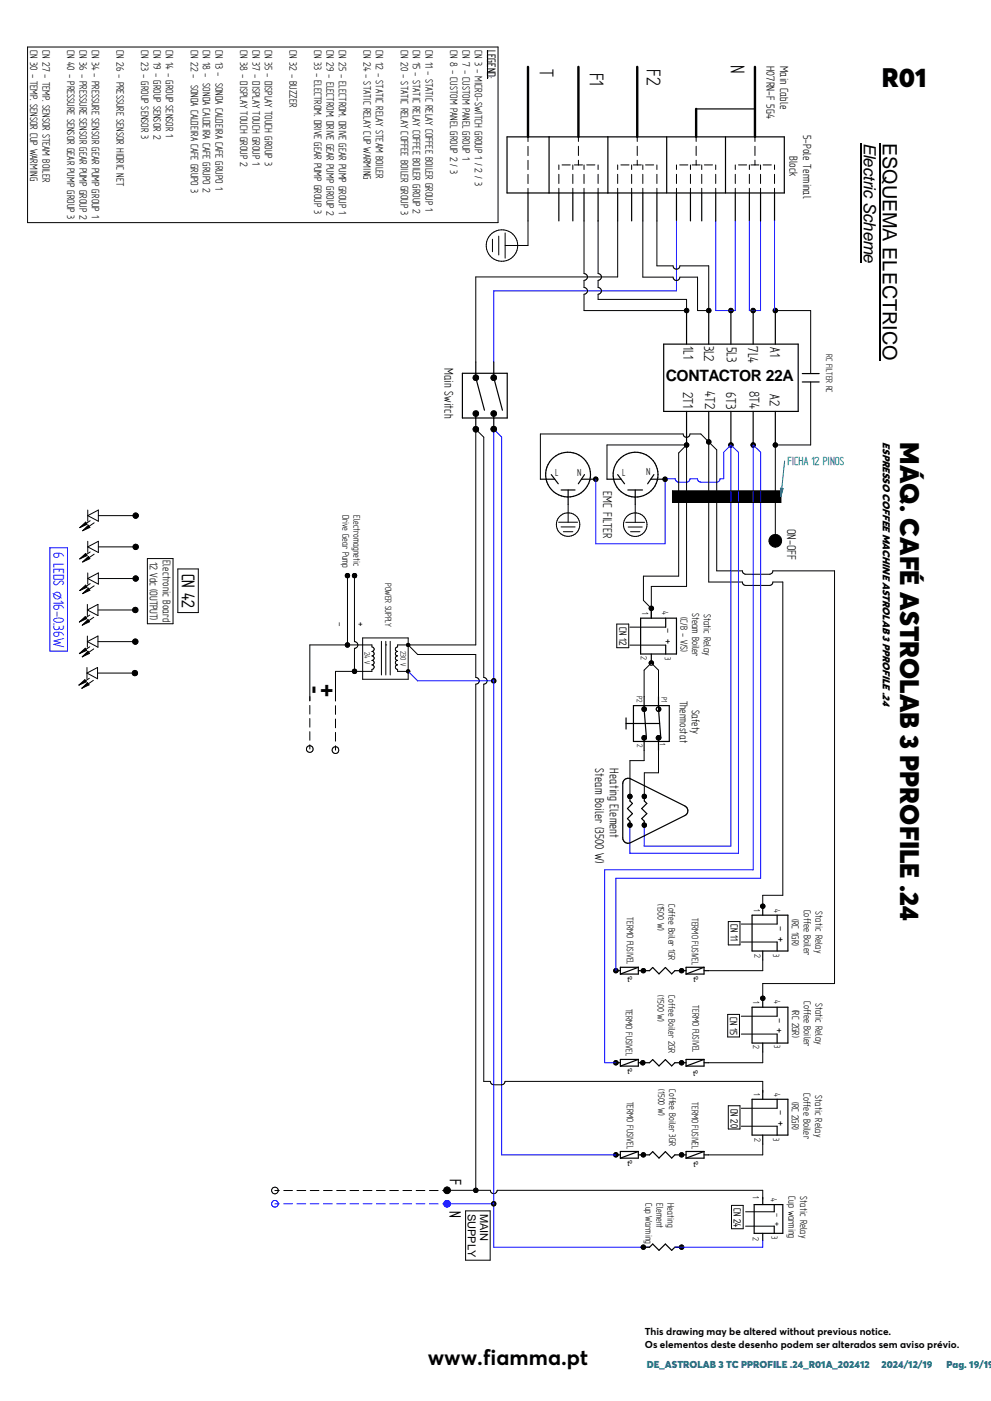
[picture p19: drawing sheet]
<svg xmlns="http://www.w3.org/2000/svg" width="420mm" height="594mm" viewBox="0 0 420 594" stroke-linecap="round" stroke-linejoin="round" font-family="sans-serif">
<defs><g id="words">
<g font-size="11.2">
<text x="373.9" y="36.8">R01</text>
<text x="381.7" y="187.5" transform="rotate(90 381.7 187.5)">MÁQ. CAFÉ ASTROLAB 3 PPROFILE .24</text>
</g>
<g font-size="9.6">
<text x="228.9" y="29.4" transform="rotate(90 228.9 29.4)">T</text>
<text x="274.3" y="29.4" transform="rotate(90 274.3 29.4)">F2</text>
<text x="309.8" y="27.5" transform="rotate(90 309.8 27.5)">N</text>
<text x="250.1" y="30.9" transform="rotate(90 250.1 30.9)">F1</text>
</g>
<g font-size="9.5">
<text x="130.6" y="291" transform="rotate(90 130.6 291)">-</text>
<text x="136.2" y="289.9" transform="rotate(90 136.2 289.9)">+</text>
</g>
<text font-size="9.1" x="181.4" y="578.7">www.fiamma.pt</text>
<text font-size="8.5" x="77.2" y="243.3" transform="rotate(90 77.2 243.3)">CN 42</text>
<text font-size="8.4" x="374.3" y="60.5" transform="rotate(90 374.3 60.5)">ESQUEMA ELECTRICO</text>
<g font-size="7.6">
<text x="190.8" y="499.8" transform="rotate(90 190.8 499.8)">F</text>
<text x="190.7" y="513.5" transform="rotate(90 190.7 513.5)">N</text>
</g>
<text font-size="7.3" fill="#00f" x="22.7" y="234.1" transform="rotate(90 22.7 234.1)">6 LEDS ø16-0.36W</text>
<text font-size="7.2" x="366.2" y="60.5" transform="rotate(90 366.2 60.5)">Electric Scheme</text>
<g font-size="6.9">
<text x="289.7" y="146.8" transform="rotate(90 289.7 146.8)">1L1</text>
<text x="298.5" y="146.5" transform="rotate(90 298.5 146.5)">3L2</text>
<text x="308.1" y="147" transform="rotate(90 308.1 147)">5L3</text>
<text x="317.2" y="146.8" transform="rotate(90 317.2 146.8)">7L4</text>
<text x="326.5" y="147.2" transform="rotate(90 326.5 147.2)">A1</text>
<text x="289.7" y="166.2" transform="rotate(90 289.7 166.2)">2T1</text>
<text x="299" y="165.9" transform="rotate(90 299 165.9)">4T2</text>
<text x="307.9" y="166.1" transform="rotate(90 307.9 166.1)">6T3</text>
<text x="317.8" y="165.7" transform="rotate(90 317.8 165.7)">8T4</text>
<text x="326.4" y="167.1" transform="rotate(90 326.4 167.1)">A2</text>
</g>
<text font-size="6.6" x="282.3" y="161.6">CONTACTOR 22A</text>
<g font-size="6.1">
<text x="188.4" y="156" transform="rotate(90 188.4 156)">Main Switch</text>
<text x="255.8" y="208.3" transform="rotate(90 255.8 208.3)">EMC FILTER</text>
<text x="333.8" y="224.3" transform="rotate(90 333.8 224.3)">ON-OFF</text>
<text x="252.4" y="325.8" transform="rotate(90 252.4 325.8)">Steam Boiler (3500 W)</text>
<text x="258.6" y="325.8" transform="rotate(90 258.6 325.8)">Heating Element</text>
</g>
<g font-size="6">
<text x="281.9" y="266.4" transform="rotate(90 281.9 266.4)">- +</text>
<text x="329.6" y="392.5" transform="rotate(90 329.6 392.5)">- +</text>
<text x="329.3" y="431.6" transform="rotate(90 329.3 431.6)">- +</text>
<text x="329.6" y="470.6" transform="rotate(90 329.6 470.6)">- +</text>
</g>
<g font-size="5.6">
<text x="325" y="28" transform="rotate(90 325 28)">H07RN-F 5G4</text>
<text x="330.8" y="28" transform="rotate(90 330.8 28)">Main Cable</text>
<text x="340.5" y="57.1" transform="rotate(90 340.5 57.1)">5-Pole Terminal</text>
<text x="334.8" y="66.1" transform="rotate(90 334.8 66.1)">Block</text>
</g>
<text font-size="5.5" x="206.6" y="21.2" transform="rotate(90 206.6 21.2)">LEGEND:</text>
<text font-size="5.5" fill="#008080" x="333.9" y="197.2">FICHA 12 PINOS</text>
<g font-size="5.4">
<text x="63.6" y="238.3" transform="rotate(90 63.6 238.3)">12 Vdc (OUTPUT)</text>
<text x="69" y="237.5" transform="rotate(90 69 237.5)">Electronic Board</text>
<text x="288.2" y="297.1" transform="rotate(90 288.2 297.1)">Thermostat</text>
<text x="293.3" y="300.9" transform="rotate(90 293.3 300.9)">Safety</text>
</g>
<g font-size="5.3">
<text x="142.8" y="263.8" transform="rotate(90 142.8 263.8)">-</text>
<text x="151.7" y="263.7" transform="rotate(90 151.7 263.7)">+</text>
</g>
<g font-size="5.2">
<text x="12.8" y="21.3" transform="rotate(90 12.8 21.3)">CN 30 - TEMP. SENSOR CUP WARMING</text>
<text x="18" y="21.3" transform="rotate(90 18 21.3)">CN 27 - TEMP. SENSOR STEAM BOILER</text>
<text x="28.5" y="21.3" transform="rotate(90 28.5 21.3)">CN 40 - PRESSURE SENSOR GEAR PUMP GROUP 3</text>
<text x="33.7" y="21.3" transform="rotate(90 33.7 21.3)">CN 36 - PRESSURE SENSOR GEAR PUMP GROUP 2</text>
<text x="38.9" y="21.3" transform="rotate(90 38.9 21.3)">CN 34 - PRESSURE SENSOR GEAR PUMP GROUP 1</text>
<text x="49.4" y="21.3" transform="rotate(90 49.4 21.3)">CN 26 - PRESSURE SENSOR HIDRIC NET</text>
<text x="59.9" y="21.3" transform="rotate(90 59.9 21.3)">CN 23 - GROUP SENSOR 3</text>
<text x="65.1" y="21.3" transform="rotate(90 65.1 21.3)">CN 19 - GROUP SENSOR 2</text>
<text x="70.4" y="21.3" transform="rotate(90 70.4 21.3)">CN 14 - GROUP SENSOR 1</text>
<text x="80.9" y="21.3" transform="rotate(90 80.9 21.3)">CN 22 - SONDA CALDEIRA CAFE GRUPO 3</text>
<text x="86.1" y="21.3" transform="rotate(90 86.1 21.3)">CN 18 - SONDA CALDEIRA CAFE GRUPO 2</text>
<text x="91.3" y="21.3" transform="rotate(90 91.3 21.3)">CN 13 - SONDA CALDEIRA CAFE GRUPO 1</text>
<text x="101.8" y="21.3" transform="rotate(90 101.8 21.3)">CN 38 - DISPLAY TOUCH GROUP 2</text>
<text x="107" y="21.3" transform="rotate(90 107 21.3)">CN 37 - DISPLAY TOUCH GROUP 1</text>
<text x="112.3" y="21.3" transform="rotate(90 112.3 21.3)">CN 35 - DISPLAY TOUCH GROUP 3</text>
<text x="122.7" y="21.3" transform="rotate(90 122.7 21.3)">CN 32 - BUZZER</text>
<text x="133.2" y="21.3" transform="rotate(90 133.2 21.3)">CN 33 - ELECTROM. DRIVE GEAR PUMP GROUP 3</text>
<text x="138.4" y="21.3" transform="rotate(90 138.4 21.3)">CN 29 - ELECTROM. DRIVE GEAR PUMP GROUP 2</text>
<text x="143.7" y="21.3" transform="rotate(90 143.7 21.3)">CN 25 - ELECTROM. DRIVE GEAR PUMP GROUP 1</text>
<text x="154.2" y="21.3" transform="rotate(90 154.2 21.3)">CN 24 - STATIC RELAY CUP WARMING</text>
<text x="159.4" y="21.3" transform="rotate(90 159.4 21.3)">CN 12 - STATIC RELAY STEAM BOILER</text>
<text x="169.9" y="21.3" transform="rotate(90 169.9 21.3)">CN 20 - STATIC RELAY COFFEE BOILER GROUP 3</text>
<text x="175.1" y="21.3" transform="rotate(90 175.1 21.3)">CN 15 - STATIC RELAY COFFEE BOILER GROUP 2</text>
<text x="180.3" y="21.3" transform="rotate(90 180.3 21.3)">CN 11 - STATIC RELAY COFFEE BOILER GROUP 1</text>
<text x="190.8" y="21.3" transform="rotate(90 190.8 21.3)">CN 8 - CUSTOM PANEL GROUP 2 / 3</text>
<text x="196" y="21.3" transform="rotate(90 196 21.3)">CN 7 - CUSTOM PANEL GROUP 1</text>
<text x="201.3" y="21.3" transform="rotate(90 201.3 21.3)">CN 3 - MICRO-SWITCH GROUP 1 / 2 / 3</text>
</g>
<g font-size="4.9">
<text x="235.3" y="201.8">L</text>
<text x="244.6" y="201.6">N</text>
<text x="263.8" y="201.8">L</text>
<text x="274" y="201.5">N</text>
<text x="288.5" y="261.8" transform="rotate(90 288.5 261.8)">(C/B - V/S)</text>
<text x="293.5" y="259.9" transform="rotate(90 293.5 259.9)">Steam Boiler</text>
<text x="298.4" y="260.3" transform="rotate(90 298.4 260.3)">Static Relay</text>
<text x="335.7" y="389.8" transform="rotate(90 335.7 389.8)">(RC 1GR)</text>
<text x="340.7" y="385.7" transform="rotate(90 340.7 385.7)">Coffee Boiler</text>
<text x="345.7" y="386.5" transform="rotate(90 345.7 386.5)">Static Relay</text>
<text x="340.8" y="424.4" transform="rotate(90 340.8 424.4)">Coffee Boiler</text>
<text x="345.8" y="425.2" transform="rotate(90 345.8 425.2)">Static Relay</text>
<text x="335.8" y="428.1" transform="rotate(90 335.8 428.1)">(RC 2GR)</text>
<text x="335.7" y="467.3" transform="rotate(90 335.7 467.3)">(RC 2GR)</text>
<text x="340.7" y="463.6" transform="rotate(90 340.7 463.6)">Coffee Boiler</text>
<text x="345.7" y="464.4" transform="rotate(90 345.7 464.4)">Static Relay</text>
<text x="334.3" y="507.3" transform="rotate(90 334.3 507.3)">Cup warming</text>
<text x="339.2" y="507.3" transform="rotate(90 339.2 507.3)">Static Relay</text>
</g>
<g font-size="4.8">
<text x="262.6" y="265.8" transform="rotate(90 262.6 265.8)">CN 12</text>
<text x="309.8" y="392" transform="rotate(90 309.8 392)">CN 11</text>
<text x="309.5" y="431.3" transform="rotate(90 309.5 431.3)">CN 15</text>
<text x="309.8" y="470.1" transform="rotate(90 309.8 470.1)">CN 20</text>
<text x="311.1" y="512.3" transform="rotate(90 311.1 512.3)">CN 24</text>
<text x="328.4" y="514.3" transform="rotate(90 328.4 514.3)">- +</text>
</g>
<g font-size="4.7">
<text x="198.4" y="514.8" transform="rotate(90 198.4 514.8)">SUPPLY</text>
<text x="203.6" y="514.8" transform="rotate(90 203.6 514.8)">MAIN</text>
</g>
<g font-size="4.6">
<text x="145.2" y="218.4" transform="rotate(90 145.2 218.4)">Drive Gear Pump</text>
<text x="149.9" y="218.4" transform="rotate(90 149.9 218.4)">Electromagnetic</text>
<text x="278.7" y="383.3" transform="rotate(90 278.7 383.3)">(1500 W)</text>
<text x="283.4" y="383.3" transform="rotate(90 283.4 383.3)">Coffee Boiler 1GR</text>
<text x="265.8" y="389" transform="rotate(90 265.8 389)">TERMO FUSIVEL</text>
<text x="293.3" y="389.2" transform="rotate(90 293.3 389.2)">TERMO FUSIVEL</text>
<text x="278.7" y="422.1" transform="rotate(90 278.7 422.1)">(1500 W)</text>
<text x="283.4" y="422.1" transform="rotate(90 283.4 422.1)">Coffee Boiler 2GR</text>
<text x="265.3" y="427.7" transform="rotate(90 265.3 427.7)">TERMO FUSIVEL</text>
<text x="293.6" y="426.3" transform="rotate(90 293.6 426.3)">TERMO FUSIVEL</text>
<text x="279.1" y="461.9" transform="rotate(90 279.1 461.9)">(1500 W)</text>
<text x="283.7" y="461.9" transform="rotate(90 283.7 461.9)">Coffee Boiler 3GR</text>
<text x="265.8" y="467.1" transform="rotate(90 265.8 467.1)">TERMO FUSIVEL</text>
<text x="293.3" y="467.3" transform="rotate(90 293.3 467.3)">TERMO FUSIVEL</text>
<text x="273.7" y="510.1" transform="rotate(90 273.7 510.1)">Cup Warming</text>
<text x="278.4" y="510.1" transform="rotate(90 278.4 510.1)">Element</text>
<text x="283" y="510.1" transform="rotate(90 283 510.1)">Heating</text>
</g>
<text font-size="4.5" x="374.4" y="187.5" transform="rotate(90 374.4 187.5)">ESPRESSO COFFEE MACHINE ASTROLAB 3 PPROFILE .24</text>
<g font-size="4.4">
<text x="350.3" y="150.1" transform="rotate(90 350.3 150.1)">RC FILTER RC</text>
<text x="163.4" y="247.2" transform="rotate(90 163.4 247.2)">POWER SUPPLY</text>
</g>
<g font-size="4.3">
<text x="272.2" y="259.3" transform="rotate(90 272.2 259.3)">1</text>
<text x="280.8" y="259.2" transform="rotate(90 280.8 259.2)">4</text>
<text x="271.7" y="278.1" transform="rotate(90 271.7 278.1)">2</text>
<text x="281.8" y="278.6" transform="rotate(90 281.8 278.6)">3</text>
<text x="319.7" y="385.4" transform="rotate(90 319.7 385.4)">1</text>
<text x="328.2" y="385.3" transform="rotate(90 328.2 385.3)">4</text>
<text x="319.9" y="404.7" transform="rotate(90 319.9 404.7)">2</text>
<text x="327.9" y="404.3" transform="rotate(90 327.9 404.3)">3</text>
<text x="319.4" y="424.4" transform="rotate(90 319.4 424.4)">1</text>
<text x="328.3" y="424.1" transform="rotate(90 328.3 424.1)">4</text>
<text x="319.4" y="443.3" transform="rotate(90 319.4 443.3)">2</text>
<text x="328.2" y="443.2" transform="rotate(90 328.2 443.2)">3</text>
<text x="319.7" y="463.5" transform="rotate(90 319.7 463.5)">1</text>
<text x="328.2" y="463.4" transform="rotate(90 328.2 463.4)">4</text>
<text x="319.9" y="482.7" transform="rotate(90 319.9 482.7)">2</text>
<text x="327.9" y="482.4" transform="rotate(90 327.9 482.4)">3</text>
<text x="319.2" y="507.1" transform="rotate(90 319.2 507.1)">1</text>
<text x="326.9" y="508.1" transform="rotate(90 326.9 508.1)">4</text>
<text x="319.2" y="524.5" transform="rotate(90 319.2 524.5)">2</text>
<text x="327.1" y="524.1" transform="rotate(90 327.1 524.1)">3</text>
</g>
<g font-size="4.2">
<text x="273.4" y="566">This drawing may be altered without previous notice.</text>
<text x="273.4" y="571.5">Os elementos deste desenho podem ser alterados sem aviso prévio.</text>
</g>
<g font-size="4.2" fill="#008080">
<text x="274.2" y="580.1">DE_ASTROLAB 3 TC PPROFILE .24_R01A_202412</text>
<text x="373.7" y="580.1">2024/12/19</text>
<text x="401.4" y="580.1">Pag. 19/19</text>
</g>
<g font-size="3.8">
<text x="154.6" y="276.4" transform="rotate(90 154.6 276.4)">24 V</text>
<text x="169.8" y="276.1" transform="rotate(90 169.8 276.1)">230 V</text>
<text x="270" y="295" transform="rotate(90 270 295)">P2</text>
<text x="280.5" y="295.7" transform="rotate(90 280.5 295.7)">P1</text>
<text x="270.2" y="315.3" transform="rotate(90 270.2 315.3)">2</text>
<text x="279.8" y="315.1" transform="rotate(90 279.8 315.1)">1</text>
</g>
<g font-size="3.3">
<text x="266" y="416.6">tº</text>
<text x="294" y="416.6">tº</text>
<text x="266" y="455.6">tº</text>
<text x="293.8" y="456.1">tº</text>
<text x="266" y="494.6">tº</text>
<text x="294" y="494.7">tº</text>
</g>
</g></defs>
<g fill="#000">
<path d="M365 60.5h.5v50.8h-.5zM372.7 60.5h.7v92.3h-.7z"/>
<circle cx="267.1" cy="337.7" r=".17"/>
<circle cx="267.1" cy="337.7" r=".25"/>
<circle cx="273.2" cy="337.7" r=".17"/>
<circle cx="273.2" cy="337.7" r=".25"/>
<circle cx="267.1" cy="349.9" r=".17"/>
<circle cx="267.1" cy="349.9" r=".25"/>
<circle cx="273.2" cy="349.9" r=".17"/>
<circle cx="273.2" cy="349.9" r=".25"/>
</g>
<g fill="none" stroke="#000" stroke-width=".42">
<path d="M11.7 19.9h199.5v74.5h-199.5zM206.5 21.2v12.2M223.9 58v2M245.2 58v2M270.2 58v2M295.1 58v2M320.1 58v2M223.9 62.1v3.9M223.9 68v3.9M223.9 74v3.9M223.9 79.9v1.9M236.9 69.9v2"/>
<path d="M236.9 73.9v3.9M236.9 79.8v2M238.3 69.9h3.5M242.9 69.9v2M242.9 73.9v3.9M242.9 79.8v2M245.2 62v4M245.2 67.9v2M247 69.9h-3.5M247.6 69.9v2M247.6 73.9v3.9M247.6 79.8v2"/>
<path d="M248.8 69.9h3.4M253.6 69.9v2M253.6 73.9v3.9M253.6 79.8v2M261.9 69.9v2M261.9 73.9v3.9M261.9 79.8v2M263.2 69.9h3.5M267.8 69.9v2M267.8 73.9v3.9M267.8 79.8v2M270.2 62v4"/>
<path d="M270.2 67.9v2M271.9 69.9h-3.4M272.5 69.9v2M272.5 73.9v3.9M272.5 79.8v2M273.7 69.9h3.5M278.5 69.9v2M278.5 73.9v3.9M278.5 79.8v2M286.8 69.9v2M286.8 73.9v3.9M286.8 79.8v2"/>
<path d="M288.2 69.9h3.4M292.7 69.9v2M292.7 73.9v3.9M292.7 79.8v2M293.4 69.9h3.4M295.1 62v4M295.1 67.9v2M297.5 69.9v2M297.5 73.9v3.9M297.5 79.8v2M298.6 69.9h3.5M303.4 69.9v2"/>
<path d="M303.4 73.9v3.9M303.4 79.8v2M311.7 69.9v2M311.7 73.9v3.9M311.7 79.8v2M313.1 69.9h3.5M317.7 69.9v2M317.7 73.9v3.9M317.7 79.8v2M318.3 69.9h3.5M320.1 62v4M320.1 67.9v2"/>
<path d="M322.5 69.9v2M322.5 73.9v3.9M322.5 79.8v2M323.6 69.9h3.4M328.4 69.9v2M328.4 73.9v3.9M328.4 79.8v2M214.2 98.8v10.7M223.9 93.7v10.4M253.5 93.7h.1M253.6 93.7v22.3M261.9 93.7v23.7h-60.2v36.1"/>
<path d="M278.5 93.7v19M208.8 101.4v5.4M211.5 100.1v8M288.2 112.7h12.3M247.6 131.7h43.5M253.6 121.9a1.42 1.42 0 0 1 1.4 1.4 1.42 1.42 0 0 1-1.4 1.5v2.2M328.7 131.7h15v26.7M343.7 162v26.7h-15M201.7 183.2v90.3h-33.1v.8a.95 .95 0 0 0-1 1 .95 .95 0 0 0 1 .9 .95 .95 0 0 0-1 1 .95 .95 0 0 0 1 .9 .95 .95 0 0 0-1 1 .95 .95 0 0 0 1 .9 .95 .95 0 0 0-1 1 .95 .95 0 0 0 1 .9 .95 .95 0 0 0-1 1 .95 .95 0 0 0 1 .9v.9h4.5M291.1 188.7h-33.8v14.5M41.7 218.7h15.8M240.9 213.9v7.5"/>
<path d="M269.3 213.9v7.6M41.7 231.9h15.8M236.9 221.4h8M237.9 223.4h5.9M238.8 225.5h4.1M265.3 221.5h8M266.3 223.5h6M267.3 225.5h4M41.5 258.7h15.9M41.7 245.3h15.8M75.4 241.3h8.7v18.5h-8.7zM276.1 248.7h15"/>
<path d="M303.9 242.1h10.8l.3 .8 1.2 .6h10l1.2-.6 .3-.8h26.1v175h-30.4v6.2l.7-.7M331.9 246.8v132.8h-8.5v4.7M41.5 272.1h15.9M131.4 273.5v23.6M153.8 273.5h3.9v.8a.95 .95 0 0 1 .9 1 .95 .95 0 0 1-.9 .9 .95 .95 0 0 1 .9 1 .95 .95 0 0 1-.9 .9 .95 .95 0 0 1 .9 1 .95 .95 0 0 1-.9 .9 .95 .95 0 0 1 1 1 .95 .95 0 0 1-1 .9 .95 .95 0 0 1 1 1 .95 .95 0 0 1-1 .9v.9h-3.9M153.8 270.5h19.3v17.5h-19.3zM161.7 271.9v14.3M163.6 271.9v14.3M165.4 271.9v14.3M173.1 273.5l4 4h24.6v9.8a1.42 1.42 0 0 1 1.5 1.4 1.42 1.42 0 0 1-1.5 1.4M41.4 285.4h15.8M273.1 295.4v-11.2l3-3.1 3.1 3.1v11.2"/>
<path d="M273.1 318.2v4.3h-6v15.2M279.2 318.2v9.5h-6v10M308.8 390.8h4.9v9.9h-4.9zM314.3 391.8h15.2M314.3 399.5h15.2M271.8 411.6h1M323.4 407.1v4.5h-23M308.5 430.1h5v9.6h-5zM314.3 430.9h15.2M314.3 438.5h15.2M323.4 446.1v4.5h-23M271.8 489.7h1"/>
<path d="M300.4 489.7h23M310.1 511.1h5v9.9h-5zM316.1 513.8h12.2M316.1 519.9h12.2M323.4 504.7v3.7"/>
<circle cx="212.8" cy="104.1" r="6.7"/>
<circle cx="328.7" cy="131.7" r=".94"/>
<circle cx="300.5" cy="187.4" r=".96"/>
<circle cx="309.9" cy="188.7" r=".96"/>
<circle cx="319.3" cy="188.7" r=".96"/>
<circle cx="57.5" cy="218.7" r="1.14"/>
<circle cx="252.6" cy="203.2" r=".94"/>
<circle cx="282" cy="203.2" r=".96"/>
<circle cx="57.5" cy="231.9" r="1.14"/>
<circle cx="240.9" cy="222.5" r="5"/>
<circle cx="269.3" cy="222.5" r="5"/>
<circle cx="57.4" cy="258.7" r="1.14"/>
<circle cx="57.5" cy="245.3" r="1.14"/>
<circle cx="57.4" cy="272.1" r="1.14"/>
<circle cx="173.1" cy="273.5" r=".72"/>
<circle cx="57.2" cy="285.4" r="1.14"/>
<circle cx="173.1" cy="284.7" r=".7"/>
<circle cx="276.2" cy="281.2" r=".96"/>
<circle cx="267.1" cy="337.7" r=".94"/>
<circle cx="273.2" cy="337.7" r=".96"/>
<circle cx="267.1" cy="349.9" r=".95"/>
<circle cx="273.2" cy="349.9" r=".95"/>
<circle cx="323.4" cy="384.2" r=".95"/>
<circle cx="261.1" cy="411.6" r=".96"/>
<circle cx="272.8" cy="411.6" r=".96"/>
<circle cx="289" cy="411.6" r=".95"/>
<circle cx="323.4" cy="423.3" r=".95"/>
<circle cx="261.1" cy="450.7" r=".95"/>
<circle cx="272.5" cy="450.7" r=".96"/>
<circle cx="289" cy="450.7" r=".96"/>
<circle cx="261.1" cy="489.7" r=".95"/>
<circle cx="272.8" cy="489.7" r=".95"/>
<circle cx="289" cy="489.7" r=".95"/>
<circle cx="189.6" cy="504.7" r="1.41"/>
</g>
<g fill="none" stroke="#000" stroke-width=".51">
<path d="M215 58h117.5v23.8h-117.5zM232.8 58v23.8M257.7 58v23.8M282.7 58v23.8M295.1 46.2h25M307.6 58v23.8M223.9 81.8v11.9M236.9 81.8v11.9M242.9 81.8v11.9M247.6 81.8v11.9M253.6 81.8v11.9M261.9 81.8v11.9"/>
<path d="M267.8 81.8v11.9M272.5 81.8v11.9M278.5 81.8v11.9M286.8 81.8v11.6M292.7 81.8v11.9M297.5 81.8v11.9M303.4 81.8v11.9M311.7 81.8v11.9M317.7 81.8v11.9M322.5 81.8v11.9M328.4 81.8v11.9M340.1 158.4h7.2"/>
<path d="M340.1 162h7.2M229.1 203.2h6.1M233.7 201.3l3 3.8M237.9 207.8h5.9M240.9 207.8v6.1M246.5 203.2h6.1M247.8 201.3l-2.6 3.8M257.3 203.2h6.1M261.9 201.3l2.9 3.8M266.2 207.8h6.2M269.3 207.8v6.1M275.9 203.2h6.1"/>
<path d="M277.2 201.3l-2.6 3.8M264.8 330.5a2.38 2.38 0 0 1 2.5-.3l23.1 11.6a2.26 2.26 0 0 1 1.2 2 2.26 2.26 0 0 1-1.2 2l-23.1 11.5a2.26 2.26 0 0 1-3.3-2v-23zM267.1 337.7v1.9l1 1.1-2.1 2.2 2.1 2.1-2.1 2.1 1.1 1.1v1.7M273.2 337.7v1.9l1 1.1-2.1 2.2 2.1 2.1-2.1 2.1 1.1 1.1v1.7M318.9 388.1h15.2v15.2h-15.2zM323.4 384.3v3.8M329.5 388.1v3.7M329.5 399.5v3.8M261.1 411.6h1.9M270.6 411.6h1.9M270.6 410.2h-7.6v2.8M270.6 410.2v2.8h-7.6"/>
<path d="M270.6 410.2l-7.6 2.8M290.9 411.6h-4.8l-1.3 1.4-2.7-2.7-2.7 2.7-2.7-2.7-1.3 1.3h-2.6M298.5 411.6h1.9M298.5 410.2h-7.6v2.8M298.5 410.2v2.8h-7.6M298.5 410.2l-7.6 2.8M323.4 403.3v3.8M318.9 427.1h15.2v15.2h-15.2zM323.4 423.3v3.8M329.5 427.1v3.8M329.5 438.5v3.8M261.1 450.6h1.9"/>
<path d="M270.6 450.6h4.8l1.3-1.3 2.7 2.7 2.7-2.7 2.7 2.7 1.3-1.4h4.8M270.6 449.2h-7.6v2.9M270.6 449.2v2.9h-7.6M270.6 449.2l-7.6 2.9M298.5 450.6h1.9M298.5 449.2v2.9h-7.6M298.5 449.2h-7.6v2.9M298.5 449.2l-7.6 2.9M323.4 442.3v3.8M261.1 489.7h1.9M270.6 488.3h-7.6v2.8M270.6 488.3v2.8h-7.6"/>
<path d="M270.6 489.7h1.9M270.6 488.3l-7.6 2.8M272.8 489.7h2.6l1.3-1.3 2.7 2.7 2.7-2.7 2.7 2.7 1.3-1.4h4.8M298.5 488.3v2.8h-7.6M298.5 488.3h-7.6v2.8M298.5 489.7h1.9M298.5 488.3l-7.6 2.8M319.7 510.8h12.2v12.2h-12.2zM323.4 507.7v3.1M328.3 510.8v3M328.3 519.9v3.1M323.4 523v3"/>
<circle cx="240.9" cy="201.2" r="9.5"/>
<circle cx="269.5" cy="201.3" r="9.5"/>
</g>
<g fill="#000">
<path d="M328.7 131.7h.9l-.2 .7-.7 .2z" fill-rule="evenodd"/>
<path d="M328.1 188l.6-.3v2l-.8-.5z" fill-rule="evenodd"/>
<path d="M328.7 187.7l.7 .3 .2 .7h-.9z" fill-rule="evenodd"/>
<path d="M328.7 188.7h.9l-.2 .7-.7 .3z" fill-rule="evenodd"/>
<path d="M282 202.3a.95 .95 0 0 1 .9 .9 .95 .95 0 0 1-.9 1z" fill-rule="evenodd"/>
<path d="M281.3 202.5l.7-.2v.9h-.9z" fill-rule="evenodd"/>
<path d="M172.6 273l.5-.2v.7h-.8z" fill-rule="evenodd"/>
<path d="M172.3 273.5h.8v.7z" fill-rule="evenodd"/>
<path d="M173.1 272.8l.7 .7h-.7z" fill-rule="evenodd"/>
<path d="M173.1 273.5h.7l-.5 .7h-.2z" fill-rule="evenodd"/>
<path d="M173.1 284a.7 .7 0 0 1 .7 .7 .7 .7 0 0 1-.7 .7z" fill-rule="evenodd"/>
<path d="M172.3 284.7h.8v.7l-.5-.2z" fill-rule="evenodd"/>
<path d="M172.6 284.2l.5-.2v.7h-.8z" fill-rule="evenodd"/>
<path d="M173.1 284a.7 .7 0 0 1 .7 .7 .7 .7 0 0 1-.7 .7z" fill-rule="evenodd"/>
<path d="M275.5 280.5l.6-.3v.9l-.6 .7-.3-.7z" fill-rule="evenodd"/>
<path d="M275.4 280.5a.97 .97 0 0 1 1.7 .4l-.3 .9-.7-.7-.6 .7z" fill-rule="evenodd"/>
<path d="M276.1 280.2l.9 .6-.2 1-.7-.7z" fill-rule="evenodd"/>
<path d="M322.7 383.6l.7-.3v1.9l-.9-.6z" fill-rule="evenodd"/>
<path d="M261.1 410.7l.7 .2 .3 .7h-1z" fill-rule="evenodd"/>
<path d="M260.3 411.1l.8-.4v.9h1l-.5 .8a.95 .95 0 0 1-1.1-.1 .95 .95 0 0 1-.2-1.2z" fill-rule="evenodd"/>
<path d="M324.1 422.6l.2 1.1-.9 .6v-1z" fill-rule="evenodd"/>
<path d="M323.4 422.4l.7 .2-.7 .7z" fill-rule="evenodd"/>
<path d="M322.7 422.6l.7-.2v1.9l-.9-.7z" fill-rule="evenodd"/>
<circle cx="328.7" cy="131.7" r=".95"/>
<circle cx="328.7" cy="131.7" r=".94"/>
<circle cx="300.5" cy="187.4" r=".95"/>
<circle cx="309.9" cy="188.7" r=".96"/>
<circle cx="319.3" cy="188.7" r=".96"/>
<circle cx="57.5" cy="218.7" r="1.15"/>
<circle cx="252.6" cy="203.2" r=".94"/>
<circle cx="252.6" cy="203.2" r=".93"/>
<circle cx="252.6" cy="203.2" r=".95"/>
<circle cx="282" cy="203.2" r=".93"/>
<circle cx="57.5" cy="231.9" r="1.15"/>
<circle cx="57.4" cy="258.7" r="1.15"/>
<circle cx="57.5" cy="245.3" r="1.15"/>
<circle cx="57.4" cy="272.1" r="1.13"/>
<circle cx="57.2" cy="285.4" r="1.13"/>
<circle cx="267.1" cy="337.7" r=".94"/>
<circle cx="273.2" cy="337.7" r=".95"/>
<circle cx="273.2" cy="337.7" r=".94"/>
<circle cx="267.1" cy="349.9" r=".94"/>
<circle cx="267.1" cy="349.9" r=".96"/>
<circle cx="273.1" cy="349.9" r=".96"/>
<circle cx="273.2" cy="349.9" r=".95"/>
<circle cx="273.2" cy="349.9" r=".94"/>
<circle cx="323.4" cy="384.3" r=".95"/>
<circle cx="323.4" cy="384.2" r=".95"/>
<circle cx="261.1" cy="411.6" r=".94"/>
<circle cx="272.8" cy="411.6" r=".95"/>
<circle cx="289" cy="411.6" r=".95"/>
<circle cx="261.1" cy="450.7" r=".94"/>
<circle cx="272.5" cy="450.7" r=".95"/>
<circle cx="289" cy="450.7" r=".94"/>
<circle cx="261.1" cy="489.7" r=".95"/>
<circle cx="272.8" cy="489.7" r=".95"/>
<circle cx="289" cy="489.7" r=".95"/>
<circle cx="189.5" cy="504.7" r="1.42"/>
</g>
<path d="M286.8 93.4v30h-77.5v30.1M303.4 93.7v38M322.5 93.7v38M209.3 181.9v1.2M309.9 188.7l-.7 .7M252.6 203.2v27.4h29.4v-27.4M21.2 232.3h7.4v43.8h-7.4zM173.1 284.7l4 4M267.1 349.9v11.9h46M273.2 349.9l-.1 8.9h36.8M322.5 372.4h-61.4v39.2" fill="none" stroke="#00f" stroke-width=".42"/>
<path d="M223.9 28.4v29.6M245.2 28.4v29.6M270.2 28.4v29.6M320.1 28.4v29.6M295.1 46.2v11.8" fill="none" stroke="#000" stroke-width="1"/>
<circle cx="189.5" cy="510.5" r="1.42" fill="#00f"/>
<g fill="none" stroke="#00f" stroke-width=".42">
<path d="M311.7 93.7v38h-8.3M317.7 93.7v38h4.8M328.4 93.7v38M309.9 188.7l3.2 3.1v170M309.9 188.7l-3.1 3.1v11.2h-1.5l-.3 .9-.7 .5-7.2 .1-1.1-.6-.3-.9h-3.2l-.2 .9-.8 .5-3.8 .1-1.1-.6-.3-.9h-3.4M309.9 188.7v170.1M177.1 288.7h32.2v-106.8l3.4 3.4v304.4h48.4M322.5 372.4v-180.6l-3.2-3.1v180.1h-62.9v81.8h4.7M116.5 510.5h1.9M120.3 510.5h3.7M125.9 510.5h3.7M131.5 510.5h3.7"/>
<path d="M137.2 510.5h3.6M142.7 510.5h3.8M148.4 510.5h3.7M154 510.5h3.7M159.6 510.5h3.7M165.2 510.5h3.7M170.8 510.5h3.7M176.4 510.5h3.7M182.1 510.5h3.7M187.7 510.5h1.8"/>
<circle cx="116.6" cy="510.5" r="1.42"/>
<circle cx="189.6" cy="510.5" r="1.41"/>
</g>
<g fill="none" stroke="#000" stroke-width=".42">
<path d="M247.6 93.7v22.3a1.44 1.44 0 0 1 1.5 1.4 1.44 1.44 0 0 1-1.5 1.5M272.5 93.7v23.8h12.9a1.44 1.44 0 0 0 1.4 1.4 1.44 1.44 0 0 0 1.4-1.4h7.5v14.2h4.8v-19M247.6 118.9v3a1.42 1.42 0 0 1 1.5 1.4 1.42 1.42 0 0 1-1.5 1.5v6.9M253.6 116a1.44 1.44 0 0 1 1.4 1.4 1.44 1.44 0 0 1-1.4 1.5v3M278.5 112.7h6.9a1.44 1.44 0 0 0 1.4 1.5 1.44 1.44 0 0 0 1.4-1.5M253.6 127h37.5v4.7M201.7 182l3.4 3.4v101.9a1.42 1.42 0 0 1 1.4 1.4 1.42 1.42 0 0 1-1.4 1.4v168.5h2.8l.3 .8 1.1 .6 3.8-.1 .7-.5 .3-.8h109.3M291.1 188.7l-3.4 3.4v52.2h-14.9v10.3l3.3 3.4M291.1 189.5v59.2M300.5 187.4v59.4h14.2l.3 .8 1.2 .6h10l.9-.2 .6-1.2h4.2M300.5 187.4l3.4 3.4v51.3M300.5 187.4l-3.4-3.4h-4.6a1.44 1.44 0 0 1-1.4 1.4 1.44 1.44 0 0 1-1.5-1.4h-60.5v19.2"/>
<path d="M328.7 188.7v43.3M285.1 208.1h46v4.9h-46zM276.1 248.7v13.4M131.4 295.4v1.8M131.4 299.1v3.7M142.2 295.4v1.9M142.2 299.2v3.7M131.4 304.7v3.7M131.4 310.3v3.6M131.4 315.8v1.8M142.2 304.9v3.7M142.2 310.6v3.7"/>
<path d="M142.2 316.2v1.9M116.5 504.8h1.9M120.3 504.8h3.7M125.9 504.8h3.7M131.5 504.8h3.7M137.2 504.8h3.6M142.7 504.8h3.8M148.4 504.8h3.7M154 504.8h3.7M159.6 504.8h3.7M165.2 504.8h3.7M170.8 504.8h3.7"/>
<path d="M176.4 504.8h3.7M182.1 504.8h3.7M187.7 504.8h1.8"/>
<circle cx="291.1" cy="131.7" r=".95"/>
<circle cx="300.5" cy="131.7" r=".96"/>
<circle cx="309.9" cy="131.7" r=".96"/>
<circle cx="319.3" cy="131.7" r=".96"/>
<circle cx="291.1" cy="188.7" r=".96"/>
<circle cx="328.7" cy="188.7" r=".94"/>
<circle cx="328.7" cy="229.3" r="2.67"/>
<circle cx="276.2" cy="258" r=".96"/>
<circle cx="209.3" cy="288.7" r=".94"/>
<circle cx="131.3" cy="317.6" r="1.41"/>
<circle cx="142.2" cy="318.1" r="1.43"/>
<circle cx="116.6" cy="504.8" r="1.43"/>
</g>
<g fill="#000">
<path d="M309.2 131.1l1.2-.2 .5 .8h-2z" fill-rule="evenodd"/>
<path d="M308.9 131.7h1v.9l-.7-.2z" fill-rule="evenodd"/>
<path d="M309.9 131.7h1l-.3 .7-.7 .2z" fill-rule="evenodd"/>
<path d="M318.6 131.1l1.2-.2 .5 .8h-2z" fill-rule="evenodd"/>
<path d="M319.3 131.7h1l-.3 .7-.7 .2z" fill-rule="evenodd"/>
<path d="M318.3 131.7h1v.9l-.7-.2z" fill-rule="evenodd"/>
<path d="M275.5 257.3l.6-.3v1z" fill-rule="evenodd"/>
<path d="M275.5 257.3l.6 .7v.9l-.8-.6z" fill-rule="evenodd"/>
<path d="M276.1 257a.95 .95 0 0 1 1 1 .95 .95 0 0 1-1 .9z" fill-rule="evenodd"/>
<path d="M208.7 288l.6-.3v1h-.9z" fill-rule="evenodd"/>
<path d="M208.4 288.7h.9v.9l-.6-.2z" fill-rule="evenodd"/>
<path d="M209.3 287.7a.95 .95 0 0 1 1 1 .95 .95 0 0 1-1 .9z" fill-rule="evenodd"/>
<circle cx="291.1" cy="131.7" r=".95"/>
<circle cx="300.5" cy="131.7" r=".95"/>
<circle cx="291.1" cy="188.7" r=".96"/>
<circle cx="328.7" cy="188.7" r=".96"/>
<circle cx="328.7" cy="229.3" r="2.67"/>
</g>
<g fill="none" stroke="#000" stroke-width=".51">
<path d="M291.1 131.7v14.2M300.5 131.7v14.2M309.9 131.7v14.2M319.3 131.7v14.2M328.7 131.7v14.2M281.4 145.9h57v28.6h-57zM291.1 174.5v14.2M300.5 174.5v12.9M309.9 174.5v14.2M319.3 174.5v14.2M328.7 174.5v14.2M265.4 304.4v4.8"/>
<path d="M265.4 306.8h14.3"/>
</g>
<path d="M285.1 208.1h2.6v4.9h-2.6zM287.7 208.1h3.4v4.9h-3.4zM291.1 208.1h9.4v4.9h-9.4zM300.5 208.1h3.4v4.9h-3.4zM303.9 208.1h2.9v4.9h-2.9zM306.8 208.1h3.1v4.9h-3.1zM309.9 208.1h3.2v4.9h-3.2zM313.1 208.1h6.2v4.9h-6.2zM319.3 208.1h3.2v4.9h-3.2zM322.5 208.1h8.6v4.9h-8.6z" fill="#000"/>
<path d="M332.7 195.5l-1.6 15.1" fill="none" stroke="#008080" stroke-width=".42"/>
<path d="M330.9 207l1.1 .1-.9 3.5z" fill="#008080"/>
<path d="M330.9 207l1.1 .1-.9 3.5z" fill="none" stroke="#008080" stroke-width=".42"/>
<g fill="none" stroke="#000" stroke-width=".42">
<path d="M214.2 104.1h9.7M37.2 216.3v4.7M37.2 218.7l4.5-2.4v4.7zM33.8 223.7l2.5-2.3 .6 .9zM33.8 237l2.5-2.3 .6 .9zM35.1 225l2.4-2.3 .6 .9zM35.1 238.3l2.4-2.3 .6 .9zM37.2 229.5v4.8M37.2 231.9l4.5-2.4v4.8zM38.2 220.8l-4.4 2.9M38.2 234.1l-4.4 2.9M39.9 221.7l-4.8 3.3"/>
<path d="M39.9 235l-4.8 3.3M62.5 236.9h10.9v27.6h-10.9zM33.8 250.4l2.5-2.3 .6 .9zM35.1 251.7l2.4-2.3 .6 .9zM37 256.3v4.7M37 258.7l4.5-2.4v4.7zM37.2 243v4.7M37.2 245.3l4.5-2.3v4.7zM38.2 247.5l-4.4 2.9M39.9 248.4l-4.8 3.3M147.3 245v28.5M150.3 244.1v28a1.42 1.42 0 0 1 1.4 1.4 1.42 1.42 0 0 1-1.4 1.4v9.8"/>
<path d="M33.7 263.7l2.5-2.2 .5 .8zM33.7 277.2l2.5-2.3 .5 .9zM34.9 265.1l2.4-2.4 .6 1zM34.9 278.5l2.4-2.4 .6 1zM37 269.7v4.7M37 272.1l4.5-2.4v4.7zM38.1 260.8l-4.4 2.9M38.1 274.3l-4.4 2.9M39.8 261.7l-4.9 3.4M39.8 275.2l-4.9 3.3M131.4 273.5h22.4M261.5 264.6h5.1v10.1h-5.1z"/>
<path d="M267 273.6h15.2M267 265.9h15.2M33.5 290.5l2.5-2.3 .6 .9zM34.7 291.8l2.4-2.3 .7 .9zM36.9 283v4.8M36.9 285.4l4.5-2.4v4.8zM37.9 287.6l-4.4 2.9M39.6 288.5l-4.9 3.3M153.8 284.7h-11.6v12.4M201.7 290.1v214.6M323.4 458.6v4.6M308.8 468.9h4.9v9.8h-4.9z"/>
<path d="M314.3 469.9h15.2M314.3 477.6h15.2M323.4 485.1v4.6M189.5 504.7h18.4a1.44 1.44 0 0 0 1.4 1.5 1.44 1.44 0 0 0 1.5-1.5h112.6M197.4 513.5h10.4v20.9h-10.4zM271.8 528.9h1"/>
<circle cx="201.7" cy="160.1" r="1.18"/>
<circle cx="201.7" cy="175.4" r="1.17"/>
<circle cx="209.3" cy="175.3" r="1.19"/>
<circle cx="209.3" cy="160.2" r="1.2"/>
<circle cx="201.7" cy="182" r="1.19"/>
<circle cx="209.3" cy="181.9" r="1.2"/>
<circle cx="147.3" cy="244.1" r=".95"/>
<circle cx="150.3" cy="244.1" r=".95"/>
<circle cx="147.3" cy="273.5" r=".96"/>
<circle cx="150.3" cy="284.7" r=".96"/>
<circle cx="201.7" cy="504.8" r=".96"/>
<circle cx="209.3" cy="510.5" r=".94"/>
<circle cx="272.8" cy="528.8" r=".96"/>
<circle cx="289" cy="528.8" r=".96"/>
</g>
<g fill="none" stroke="#000" stroke-width=".51">
<path d="M196 158.3h19.1v18.9h-19.1zM201.7 153.5v6.6l3.7 13.8M209.3 153.5v6.6l3.7 13.8M201.7 175.4v6.6M209.3 175.4v6.5M276.1 258v4.1M271.6 262.1h15.2v15.2h-15.2zM276.1 277.3v3.8M282.2 262.1v3.8M282.2 273.6v3.7M268.6 299.2h15.2v15.2h-15.2zM273.1 295.4v5.3l1 12.2"/>
<path d="M279.2 295.4v5.3l1 12.2M273.1 312.9v5.3M279.2 312.9v5.3M318.9 466.1h15.2v15.2h-15.2zM323.4 462.4v3.7M329.5 466.1v3.8M329.5 477.6v3.7M323.4 481.3v3.8M272.8 528.9h2.6l1.3-1.4 2.7 2.7 2.7-2.7 2.7 2.7 1.3-1.3h2.9"/>
<circle cx="273.1" cy="312.9" r=".96"/>
<circle cx="273.1" cy="300.7" r=".96"/>
<circle cx="279.2" cy="300.7" r=".96"/>
<circle cx="279.2" cy="312.9" r=".96"/>
</g>
<path d="M209.3 288.7v240.2h66.1M189.5 510.5h19.8M323.4 526v2.9h-37.3" fill="none" stroke="#00f" stroke-width=".42"/>
<g fill="#000">
<path d="M33.8 223.7l2.5-2.3 .6 .9zM33.8 237l2.5-2.3 .6 .9zM35.1 225l2.4-2.3 .6 .9zM35.1 238.3l2.4-2.3 .6 .9zM33.8 250.4l2.5-2.3 .6 .9zM35.1 251.7l2.4-2.3 .6 .9zM33.7 263.7l2.5-2.2 .5 .8zM33.7 277.2l2.5-2.3 .5 .9zM34.9 265.1l2.4-2.4 .6 1zM34.9 278.5l2.4-2.4 .6 1zM33.5 290.5l2.5-2.3 .6 .9zM34.7 291.8l2.4-2.3 .7 .9z"/>
<path d="M201.7 159a1.21 1.21 0 0 1 1.2 1 1.21 1.21 0 0 1-.8 1.3z" fill-rule="evenodd"/>
<path d="M200.7 159.6l1-.6 .4 2.3-1.2-.3-.3-.7z" fill-rule="evenodd"/>
<path d="M208.5 159.3l.8-.3 .3 2.3h-.3a1.17 1.17 0 0 1-1.1-.7 1.17 1.17 0 0 1 .3-1.3z" fill-rule="evenodd"/>
<path d="M209.3 159a1.2 1.2 0 0 1 1.2 1 1.2 1.2 0 0 1-.9 1.3z" fill-rule="evenodd"/>
<path d="M146.7 272.8l1-.2 .6 .9h-2z" fill-rule="evenodd"/>
<path d="M146.3 273.5h2a.95 .95 0 0 1-1 1 .95 .95 0 0 1-1-1z" fill-rule="evenodd"/>
<path d="M279.2 299.8a.95 .95 0 0 1 1 .9 .95 .95 0 0 1-.9 1z" fill-rule="evenodd"/>
<path d="M279.2 299.8a.95 .95 0 0 1 1 .9 .95 .95 0 0 1-.9 1z" fill-rule="evenodd"/>
<path d="M201 504.1l.7-.3v.9h-.9z" fill-rule="evenodd"/>
<path d="M201.7 503.8l.7 .3 .3 .6h-1z" fill-rule="evenodd"/>
<path d="M200.8 504.7h1.9a.95 .95 0 0 1-1 1 .95 .95 0 0 1-.9-1z" fill-rule="evenodd"/>
<path d="M208.7 509.8l.6-.3v1h-.9z" fill-rule="evenodd"/>
<path d="M209.3 509.5a.95 .95 0 0 1 1 1 .95 .95 0 0 1-1 .9z" fill-rule="evenodd"/>
<circle cx="201.7" cy="175.4" r="1.18"/>
<circle cx="209.3" cy="175.4" r="1.18"/>
<circle cx="201.7" cy="182" r="1.18"/>
<circle cx="209.3" cy="182" r="1.19"/>
<circle cx="147.3" cy="244.1" r=".95"/>
<circle cx="150.3" cy="244.1" r=".94"/>
<circle cx="150.3" cy="244.1" r=".95"/>
<circle cx="150.3" cy="284.7" r=".95"/>
<circle cx="273.1" cy="312.9" r=".95"/>
<circle cx="273.1" cy="300.7" r=".95"/>
<circle cx="279.2" cy="312.9" r=".95"/>
<circle cx="209.3" cy="510.5" r=".95"/>
<circle cx="272.8" cy="528.9" r=".95"/>
<circle cx="289" cy="528.9" r=".95"/>
</g>
<circle cx="163.5" cy="273.5" r=".17" fill="#000"/>
<use href="#words"/>
</svg>
